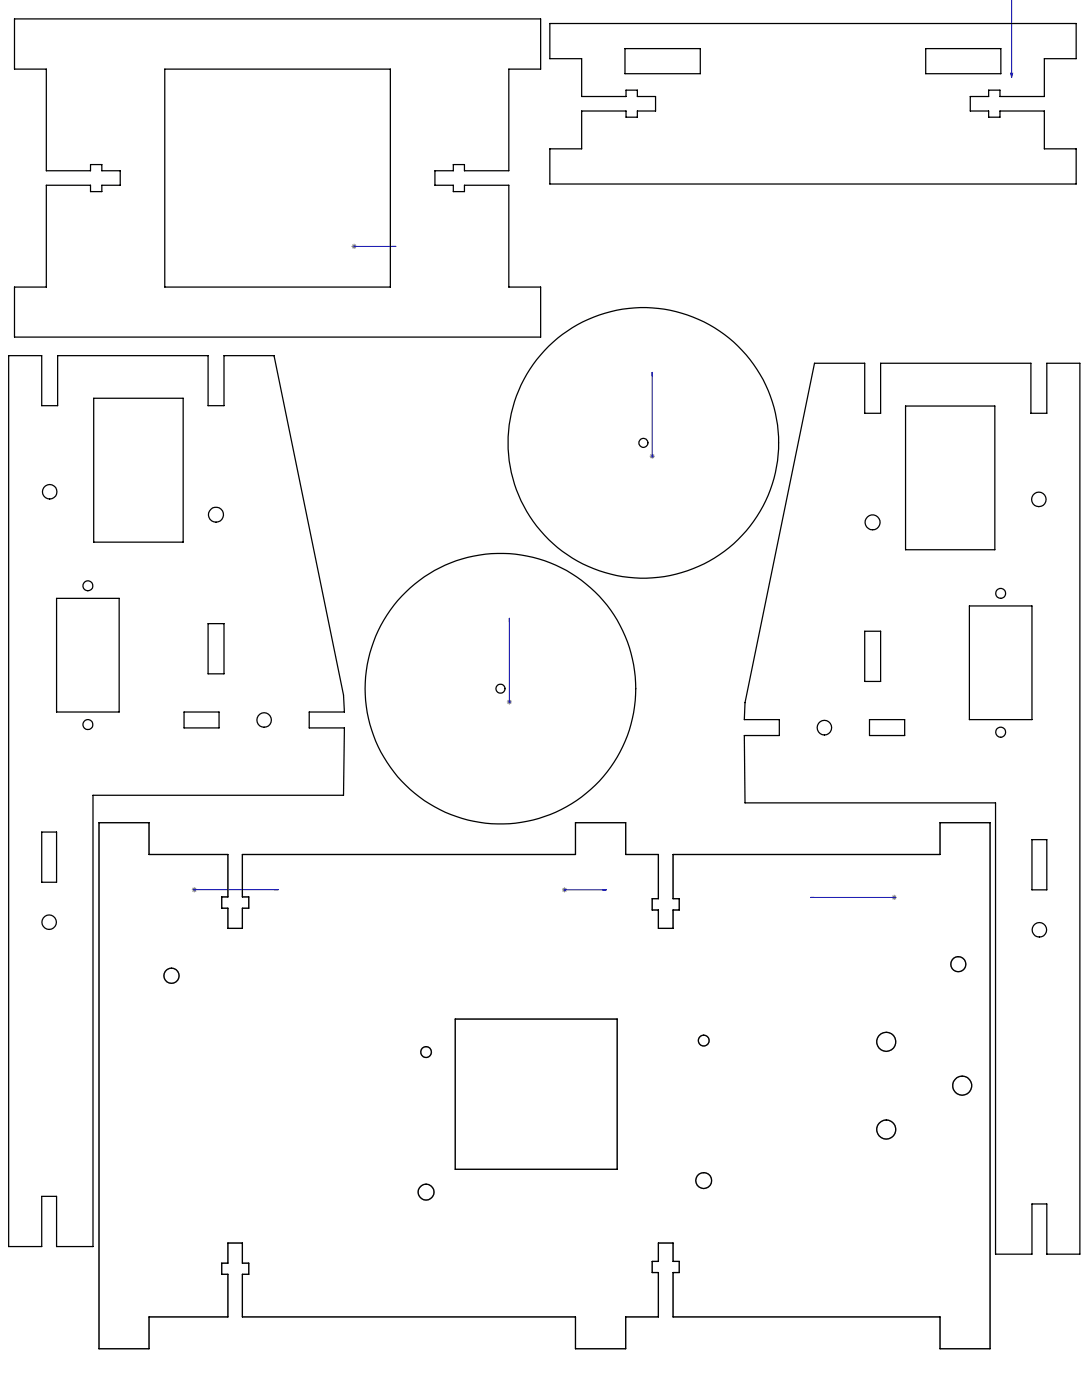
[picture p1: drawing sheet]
<svg xmlns="http://www.w3.org/2000/svg" width="216mm" height="279mm" viewBox="0 0 216 279" stroke-linecap="round" stroke-linejoin="round" font-family="sans-serif">
<g fill="none" stroke="#00f" stroke-width=".2">
<path d="M201.9 -.1v15.6M201.6 14.6h.5l-.2 .9zM70.4 49.2h.5zM70.7 49.2h.1M70.7 49.2h8.3M79 49.2h-.8h.8M130.1 74.3v.8v-.8M130.1 74.3v16.8M130.1 90.8v.5zM130.1 91.1h.1M101.6 139.9v.4zM101.6 123.4v.8v-.8"/>
<path d="M101.6 123.4v16.7M101.6 140.1h.1M38.6 177.6h.4zM38.8 177.6h.1M38.8 177.6h16.7M55.5 177.6h-.8h.8M112.4 177.6h.5zM112.6 177.6h.1M112.6 177.6h8.4M121 177.6h-.8h.8M161.7 179.1h.8h-.8M161.7 179.1h16.7"/>
<path d="M178.2 179.1h.4zM178.4 179.1h.1"/>
</g>
<g fill="none" stroke="#808080" stroke-width=".2">
<path d="M70.1 49.2h1.1M70.3 48.8l.7 .7M70.7 48.6v1.1M71 48.8l-.7 .7M129.6 91.1h1.1M129.8 90.7l.7 .7M130.1 90.6v.9M130.5 90.7l-.7 .7M101.3 139.7l.7 .7M101.6 139.6v1M102 139.7l-.7 .7M101.1 140.1h1"/>
<path d="M38.3 177.6h1M38.4 177.2l.7 .7M38.8 177.1v1M39.1 177.2l-.7 .7M112.1 177.6h1M112.3 177.2l.7 .7M112.6 177.1v1M113 177.2l-.7 .7M177.9 179.1h1M178.1 178.8l.7 .7M178.4 178.6v1M178.8 178.8l-.7 .7"/>
</g>
<g fill="none" stroke="#808080" stroke-width=".25">
<path d="M19.8 164.2h9.9v6.3h15.8v8.5h-1.3v2.3h1.3v4h2.9v-4h1.2v-2.3h-1.2v-8.5h66.4v-6.3h10v6.3h6.6v8.9h-1.3v2.2h1.3v3.7h2.9v-3.7h1.2v-2.2h-1.2v-8.9h53.3v-6.3h10v105h-10v-6.4h-53.3v-8.8h1.2v-2.3h-1.2v-3.6h-2.9v3.6h-1.3v2.3h1.3v8.8h-6.6v6.4h-10v-6.4h-66.4v-8.5h1.2v-2.2h-1.2v-4h-2.9v4h-1.3v2.2h1.3v8.5h-15.8v6.4h-9.9zM90.8 203.4h32.4v30h-32.4z"/>
<circle cx="34.2" cy="194.7" r="1.51"/>
<circle cx="191.2" cy="192.4" r="1.51"/>
<circle cx="85" cy="210" r="1.08"/>
<circle cx="140.4" cy="207.7" r="1.08"/>
<circle cx="176.8" cy="207.9" r="1.9"/>
<circle cx="192" cy="216.7" r="1.91"/>
<circle cx="85" cy="237.9" r="1.58"/>
<circle cx="140.4" cy="235.6" r="1.58"/>
<circle cx="176.8" cy="225.4" r="1.9"/>
</g>
<path d="M193.5 -.1h.8zM201.6 14.6h.5l-.2 .9zM178.2 179.1h.4zM161.7 179.1h.8zM38.6 177.6h.4zM54.7 177.6h.8zM78.2 49.2h.8zM70.4 49.2h.5zM101.6 139.9v.4zM101.6 123.4v.8zM130.1 90.8v.5zM130.1 74.3v.8zM120.2 177.6h.8zM112.4 177.6h.5z" fill="#00f"/>
<g fill="none" stroke="#000" stroke-width=".25">
<path d="M2.9 3.8h105v10h-6.4v20.3h-8.8v-1.3h-2.2v1.3h-3.7v2.9h3.7v1.2h2.2v-1.2h8.8v20.3h6.4v10h-105v-10h6.3v-20.3h8.9v1.2h2.2v-1.2h3.7v-2.9h-3.7v-1.3h-2.2v1.3h-8.9v-20.3h-6.3zM32.9 13.8h45v43.5h-45zM109.7 4.7h105v7h-6.3v7.6h-8.9v-1.3h-2.2v1.3h-3.7v2.9h3.7v1.2h2.2v-1.2h8.9v7.5h6.3v7h-105v-7h6.4v-7.5h8.8v1.2h2.3v-1.2h3.6v-2.9h-3.6v-1.3h-2.3v1.3h-8.8v-7.6h-6.4zM124.7 9.7h15v5h-15zM184.7 9.7h15v5h-15zM1.7 71h6.6v10h3.2v-10h30v10h3.2v-10h10l13.8 67.7 .2 3.4h-7v3.2h7l-.2 13.4h-49.9v90.1h-7.3v-10h-3v10h-6.6zM18.7 79.5h17.8v28.7h-17.8zM162.5 72.5h10v10h3.2v-10h30v10h3.2v-10h6.6v177.8h-6.6v-10h-3v10h-7.3v-90.1h-49.9l-.2-13.4h7v-3.2h-7l.2-3.4zM180.7 81h17.8v28.7h-17.8zM11.3 119.4h12.5v22.7h-12.5zM41.5 124.5h3.2v10h-3.2zM172.5 126h3.2v10h-3.2z"/>
<path d="M193.4 120.9h12.5v22.7h-12.5zM36.7 142.1h7v3.2h-7zM173.5 143.6h7v3.2h-7zM8.3 166.1h3v10h-3zM19.8 164.2h9.9v6.3h15.8v8.5h-1.3v2.3h1.3v4h2.9v-4h1.2v-2.3h-1.2v-8.5h66.4v-6.3h10v6.3h6.6v8.9h-1.3v2.2h1.3v3.7h2.9v-3.7h1.2v-2.2h-1.2v-8.9h53.3v-6.3h10v105h-10v-6.4h-53.3v-8.8h1.2v-2.3h-1.2v-3.6h-2.9v3.6h-1.3v2.3h1.3v8.8h-6.6v6.4h-10v-6.4h-66.4v-8.5h1.2v-2.2h-1.2v-4h-2.9v4h-1.3v2.2h1.3v8.5h-15.8v6.4h-9.9zM205.9 167.6h3v10h-3zM90.8 203.4h32.4v30h-32.4z"/>
<circle cx="9.9" cy="98.1" r="1.44"/>
<circle cx="128.4" cy="88.4" r="27"/>
<circle cx="128.4" cy="88.4" r=".89"/>
<circle cx="207.3" cy="99.7" r="1.44"/>
<circle cx="17.5" cy="116.9" r=".99"/>
<circle cx="43.1" cy="102.7" r="1.49"/>
<circle cx="174.1" cy="104.2" r="1.48"/>
<circle cx="199.7" cy="118.4" r="1"/>
<circle cx="99.9" cy="137.4" r=".9"/>
<circle cx="99.9" cy="137.4" r="27"/>
<circle cx="17.5" cy="144.6" r=".99"/>
<circle cx="52.7" cy="143.7" r="1.44"/>
<circle cx="164.5" cy="145.2" r="1.45"/>
<circle cx="199.7" cy="146.1" r="1.01"/>
<circle cx="9.8" cy="184" r="1.44"/>
<circle cx="34.2" cy="194.7" r="1.52"/>
<circle cx="191.2" cy="192.4" r="1.51"/>
<circle cx="207.4" cy="185.6" r="1.44"/>
<circle cx="85" cy="210" r="1.07"/>
<circle cx="140.4" cy="207.7" r="1.08"/>
<circle cx="176.8" cy="207.9" r="1.9"/>
<circle cx="192" cy="216.7" r="1.89"/>
<circle cx="85" cy="237.9" r="1.58"/>
<circle cx="140.4" cy="235.6" r="1.58"/>
<circle cx="176.8" cy="225.4" r="1.9"/>
</g>
</svg>
